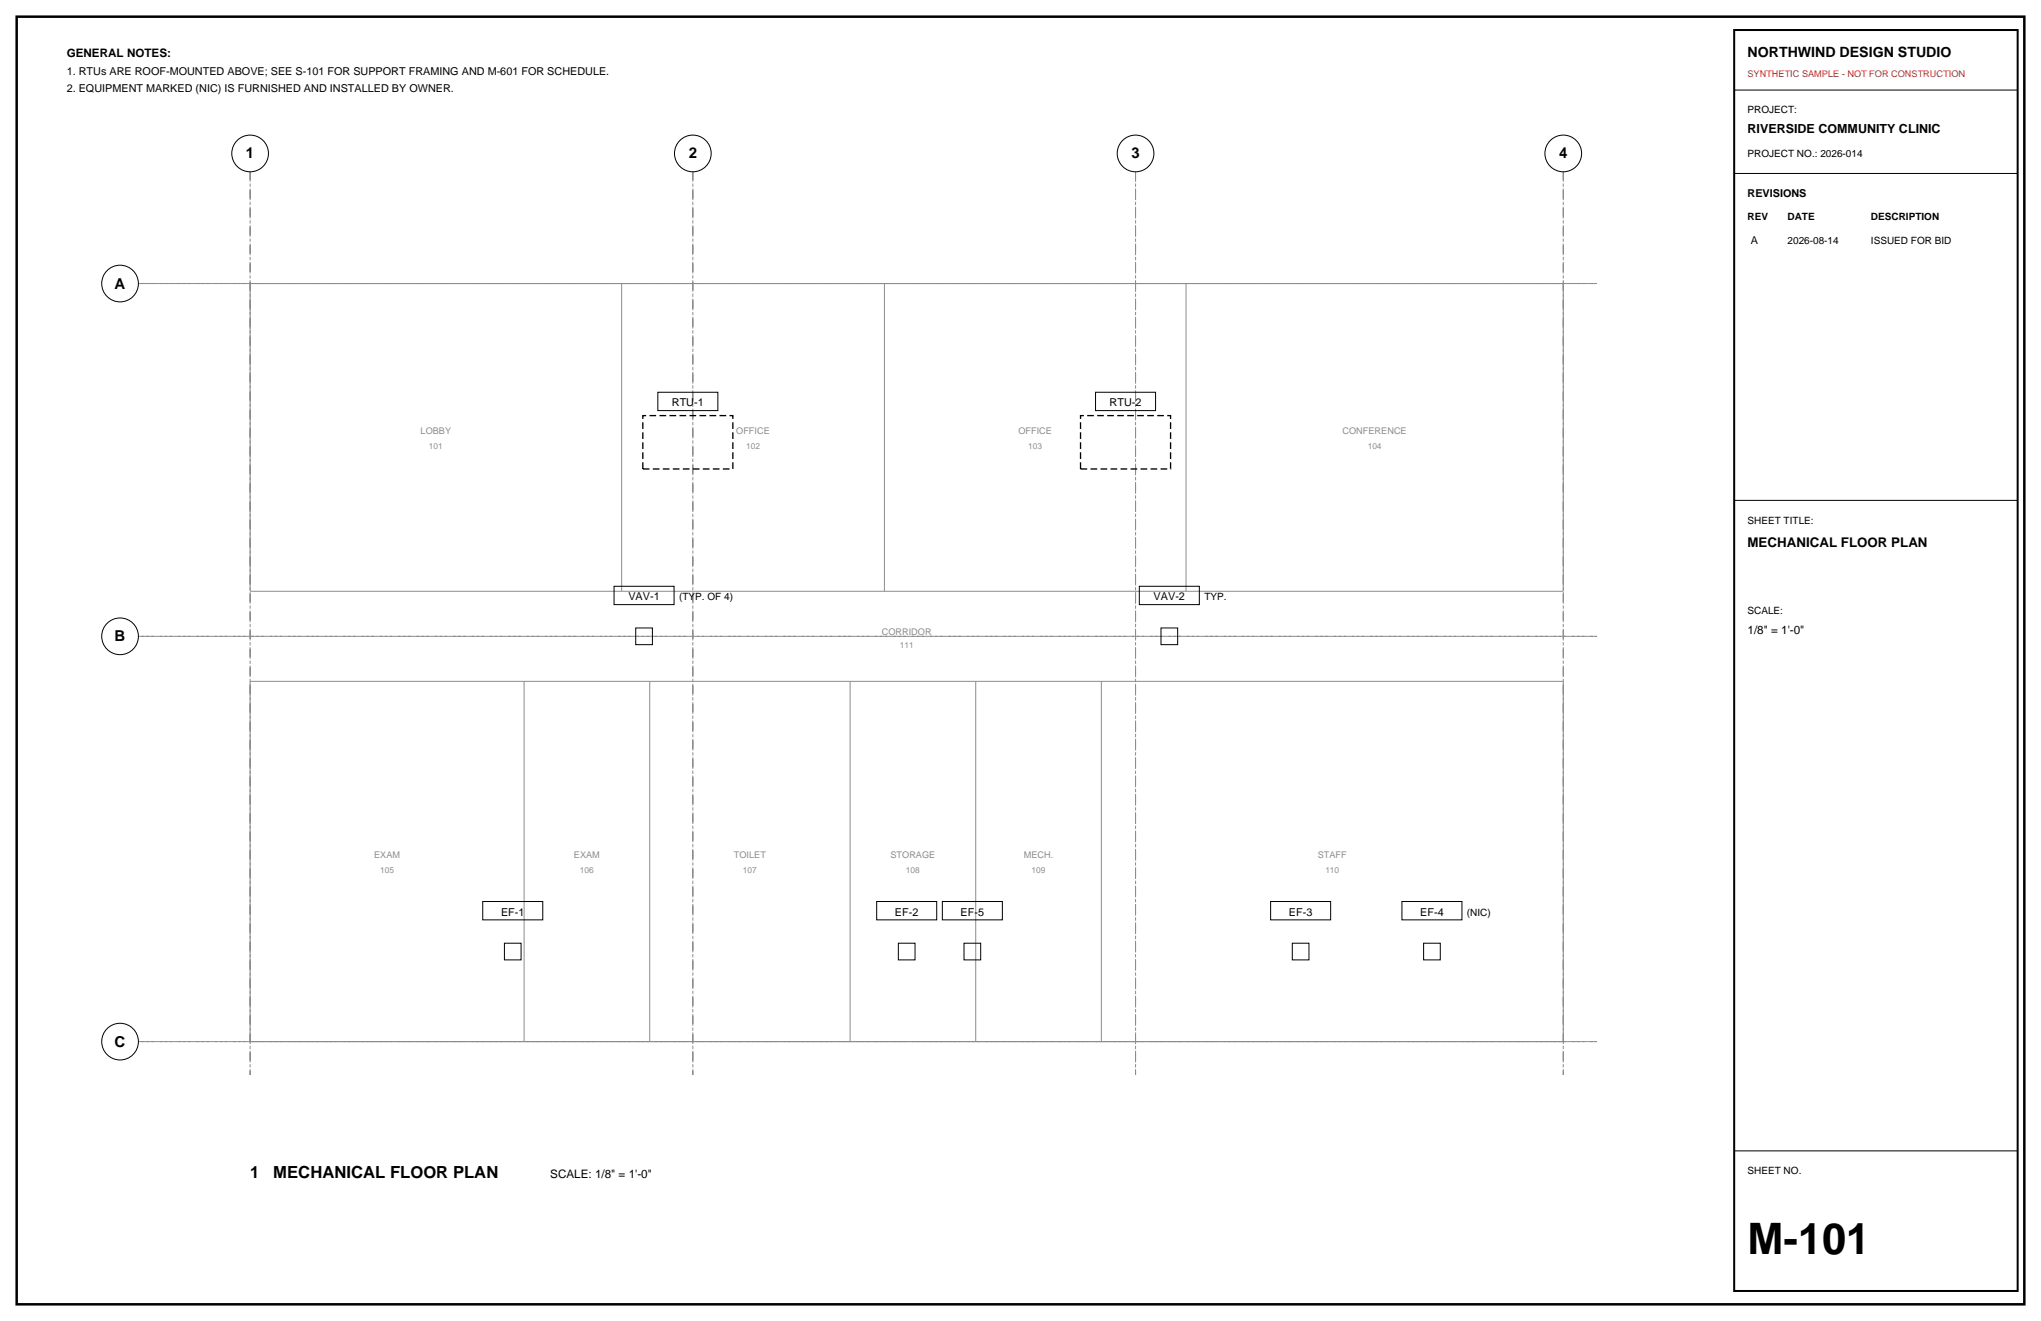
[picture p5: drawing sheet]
<svg xmlns="http://www.w3.org/2000/svg" width="432mm" height="279mm" viewBox="0 0 432 279" stroke-linecap="round" stroke-linejoin="round" font-family="sans-serif">
<defs><g id="words">
<text font-size="9.2" x="369.7" y="265.3">M-101</text>
<g font-size="3.5">
<text x="52.9" y="249.2">1</text>
<text x="57.8" y="249.2">MECHANICAL FLOOR PLAN</text>
</g>
<g font-size="3.2">
<text x="52" y="33.5">1</text>
<text x="145.7" y="33.5">2</text>
<text x="239.4" y="33.5">3</text>
<text x="329.8" y="33.5">4</text>
<text x="24.3" y="61">A</text>
<text x="24.3" y="135.6">B</text>
<text x="24.3" y="221.4">C</text>
</g>
<text font-size="3" x="369.7" y="12">NORTHWIND DESIGN STUDIO</text>
<text font-size="2.8" x="369.7" y="115.7">MECHANICAL FLOOR PLAN</text>
<text font-size="2.6" x="369.7" y="28.2">RIVERSIDE COMMUNITY CLINIC</text>
<g font-size="2.5">
<text x="14.1" y="12">GENERAL NOTES:</text>
<text x="369.7" y="134.1">1/8&quot; = 1'-0&quot;</text>
<text x="116.4" y="249.2">SCALE: 1/8&quot; = 1'-0&quot;</text>
</g>
<g font-size="2.3">
<text x="14.1" y="15.9">1. RTUs ARE ROOF-MOUNTED ABOVE; SEE S-101 FOR SUPPORT FRAMING AND M-601 FOR SCHEDULE.</text>
<text x="14.1" y="19.4">2. EQUIPMENT MARKED (NIC) IS FURNISHED AND INSTALLED BY OWNER.</text>
<text x="369.7" y="41.6">REVISIONS</text>
<text x="370.4" y="51.5">A</text>
<text x="142.1" y="86">RTU-1</text>
<text x="234.7" y="86">RTU-2</text>
<text x="132.9" y="127">VAV-1</text>
<text x="244.1" y="127">VAV-2</text>
<text x="106" y="193.7">EF-1</text>
<text x="189.3" y="193.7">EF-2</text>
<text x="203.2" y="193.7">EF-5</text>
<text x="272.7" y="193.7">EF-3</text>
<text x="300.5" y="193.7">EF-4</text>
</g>
<g font-size="2.1">
<text x="369.7" y="24">PROJECT:</text>
<text x="369.7" y="33.2">PROJECT NO.: 2026-014</text>
<text x="369.7" y="46.6">REV</text>
<text x="378.2" y="46.6">DATE</text>
<text x="395.8" y="46.6">DESCRIPTION</text>
<text x="378.2" y="51.5">2026-08-14</text>
<text x="395.8" y="51.5">ISSUED FOR BID</text>
<text x="369.7" y="110.8">SHEET TITLE:</text>
<text x="143.7" y="127">(TYP. OF 4)</text>
<text x="254.8" y="127">TYP.</text>
<text x="369.7" y="129.8">SCALE:</text>
<text x="310.4" y="193.7">(NIC)</text>
<text x="369.7" y="248.4">SHEET NO.</text>
</g>
<text font-size="1.9" fill="#d90d0d" x="369.7" y="16.2">SYNTHETIC SAMPLE - NOT FOR CONSTRUCTION</text>
<g font-size="1.9" fill="#8c8c8c">
<text x="89" y="91.8">LOBBY</text>
<text x="155.8" y="91.8">OFFICE</text>
<text x="215.5" y="91.8">OFFICE</text>
<text x="284" y="91.8">CONFERENCE</text>
<text x="186.5" y="134.2">CORRIDOR</text>
<text x="79.1" y="181.5">EXAM</text>
<text x="121.4" y="181.5">EXAM</text>
<text x="155.3" y="181.5">TOILET</text>
<text x="188.4" y="181.5">STORAGE</text>
<text x="216.6" y="181.5">MECH.</text>
<text x="278.8" y="181.5">STAFF</text>
</g>
<g font-size="1.8" fill="#8c8c8c">
<text x="90.7" y="95">101</text>
<text x="157.8" y="95">102</text>
<text x="217.5" y="95">103</text>
<text x="289.4" y="95">104</text>
<text x="190.4" y="137.1">111</text>
<text x="80.4" y="184.7">105</text>
<text x="122.7" y="184.7">106</text>
<text x="157.2" y="184.7">107</text>
<text x="191.7" y="184.7">108</text>
<text x="218.2" y="184.7">109</text>
<text x="280.4" y="184.7">110</text>
</g>
</g></defs>
<path d="M3.5 3.5h424.8v272.4h-424.8z" fill="none" stroke="#000" stroke-width=".53"/>
<path d="M52.9 36.3v191.1zM146.6 36.3v191.1zM240.2 36.3v191.1zM330.7 36.3v191.1zM29.3 60h308.5zM29.3 134.6h308.5zM29.3 220.3h308.5z" fill="none" stroke="#8c8c8c" stroke-width=".21" stroke-dasharray="2.1 .7 .4 .7" stroke-linecap="butt"/>
<g fill="none" stroke="#000" stroke-width=".21">
<path d="M366.9 19.1h60zM366.9 36.7h60zM139.2 83h12.7v3.8h-12.7zM231.8 83h12.7v3.8h-12.7zM366.9 105.8h60zM129.9 124h12.7v3.9h-12.7zM134.5 132.8h3.5v3.5h-3.5zM241 124h12.7v3.9h-12.7zM245.6 132.8h3.5v3.5h-3.5zM102.1 190.7h12.7v3.9h-12.7zM106.7 199.5h3.5v3.5h-3.5zM185.5 190.7h12.7v3.9h-12.7z"/>
<path d="M190.1 199.5h3.5v3.5h-3.5zM199.4 190.7h12.7v3.9h-12.7zM203.9 199.5h3.6v3.5h-3.6zM268.8 190.7h12.7v3.9h-12.7zM273.4 199.5h3.5v3.5h-3.5zM296.6 190.7h12.7v3.9h-12.7zM301.2 199.5h3.5v3.5h-3.5zM366.9 243.4h60z"/>
<circle cx="52.9" cy="32.5" r="3.9"/>
<circle cx="146.6" cy="32.5" r="3.9"/>
<circle cx="240.2" cy="32.5" r="3.9"/>
<circle cx="330.7" cy="32.5" r="3.9"/>
<circle cx="25.4" cy="60" r="3.9"/>
<circle cx="25.4" cy="134.6" r="3.9"/>
<circle cx="25.4" cy="220.3" r="3.9"/>
</g>
<g fill="none" stroke="#8c8c8c" stroke-width=".21">
<path d="M52.9 60h277.8zM52.9 60v65.1zM131.5 60v65.1zM187.1 60v65.1zM250.9 60v65.1zM330.7 60v65.1zM52.9 125.1h277.8zM52.9 144.1v76.2zM52.9 144.1h277.8zM110.9 144.1v76.2zM137.5 144.1v76.2zM179.9 144.1v76.2z"/>
<path d="M206.4 144.1v76.2zM233 144.1v76.2zM330.7 144.1v76.2zM52.9 220.3h277.8z"/>
</g>
<path d="M136 87.9h19v11.3h-19zM228.6 87.9h19v11.3h-19z" fill="none" stroke="#000" stroke-width=".28" stroke-dasharray="1.4 .7" stroke-linecap="butt"/>
<path d="M366.9 6.4h60v266.6h-60z" fill="none" stroke="#000" stroke-width=".42"/>
<use href="#words"/>
</svg>
